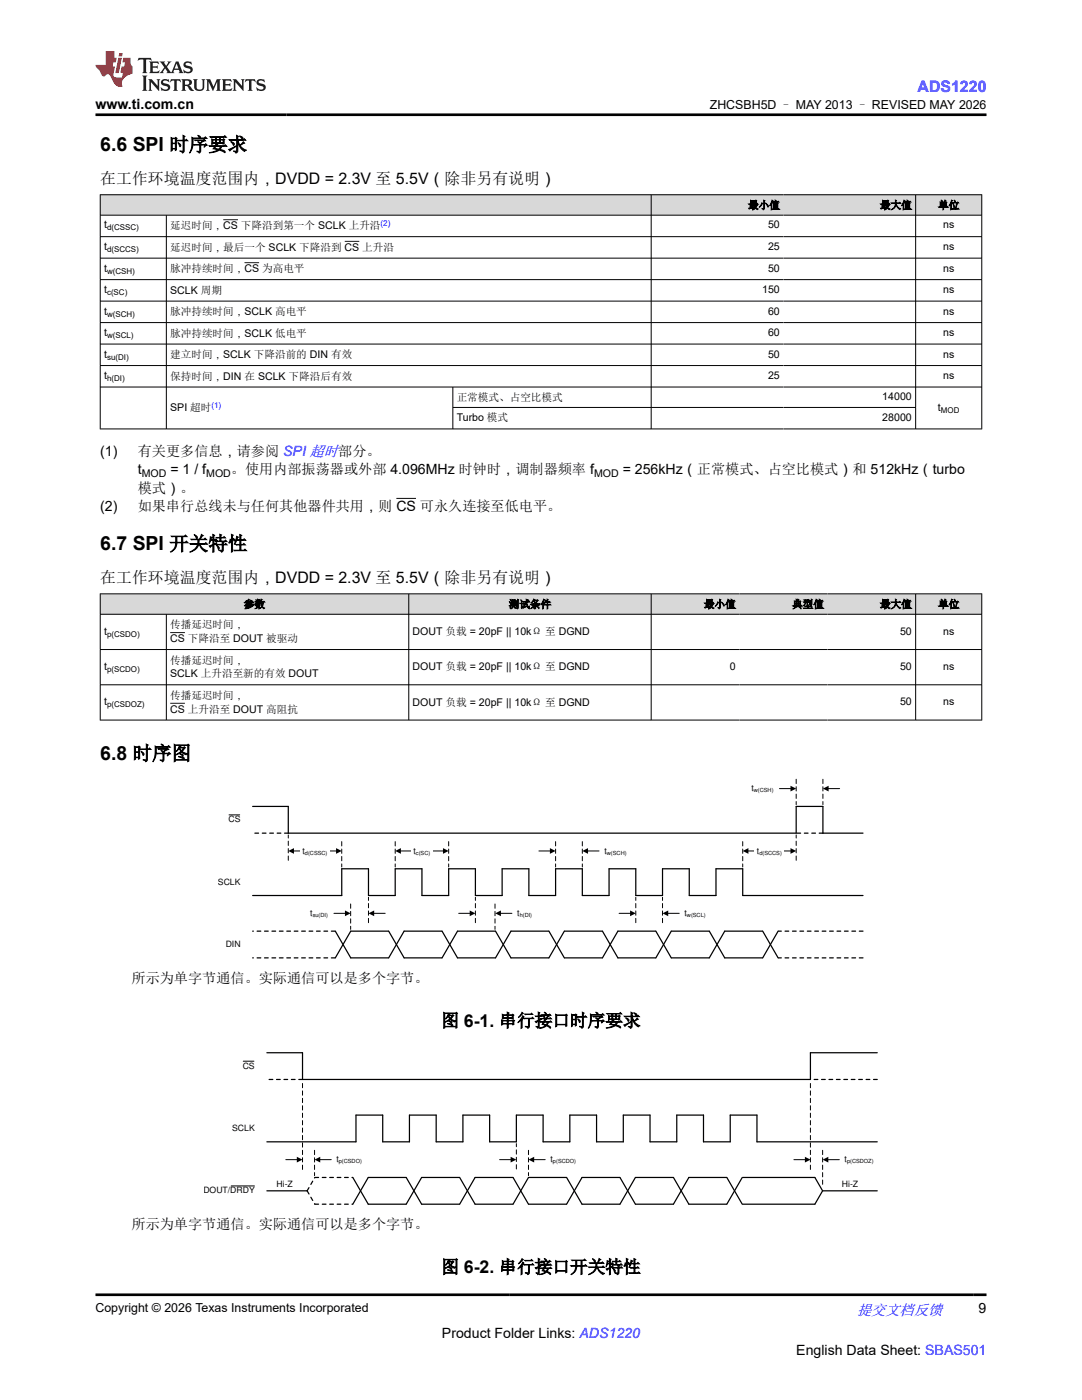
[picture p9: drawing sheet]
<svg xmlns="http://www.w3.org/2000/svg" width="216mm" height="279mm" viewBox="0 0 216 279" stroke-linecap="round" stroke-linejoin="round" font-family="sans-serif">
<defs><g id="words">
<g font-size="3.9">
<text x="20" y="30.2">6.6 SPI 时序要求</text>
<text x="20" y="109.8">6.7 SPI 开关特性</text>
<text x="20" y="151.7">6.8 时序图</text>
</g>
<g font-size="3.5">
<text x="88.1" y="204.9">图 6-1. 串行接口时序要求</text>
<text x="88.1" y="254">图 6-2. 串行接口开关特性</text>
</g>
<text font-size="3.2" fill="#00f" x="183.1" y="18.3">ADS1220</text>
<g font-size="3.2">
<text x="20" y="36.7">在工作环境温度范围内，DVDD = 2.3V 至 5.5V（除非另有说明）</text>
<text x="20" y="116.3">在工作环境温度范围内，DVDD = 2.3V 至 5.5V（除非另有说明）</text>
</g>
<text font-size="3" fill="#00f" x="171" y="262.4">提交文档反馈</text>
<g font-size="2.8">
<text x="19" y="21.7">www.ti.com.cn</text>
<text x="20" y="91">(1)</text>
<text x="27.5" y="91">有关更多信息，请参阅 SPI 超时部分。</text>
<text x="27.5" y="94.6">t</text>
<text x="34" y="94.6">= 1 / f</text>
<text x="46.1" y="94.6">。使用内部振荡器或外部 4.096MHz 时钟时，调制器频率 f</text>
<text x="124.2" y="94.6">= 256kHz（正常模式、占空比模式）和 512kHz（turbo</text>
<text x="20" y="102">(2)</text>
<text x="27.5" y="98.3">模式）。</text>
<text x="27.5" y="102">如果串行总线未与任何其他器件共用，则 CS 可永久连接至低电平。</text>
<text x="26.3" y="196.2">所示为单字节通信。实际通信可以是多个字节。</text>
<text x="26.3" y="245.3">所示为单字节通信。实际通信可以是多个字节。</text>
<text x="195.3" y="262.1">9</text>
<text x="88.2" y="266.9">Product Folder Links: ADS1220</text>
<text x="158.9" y="270.3">English Data Sheet: SBAS501</text>
</g>
<g font-size="2.5">
<text x="141.6" y="21.8">ZHCSBH5D – MAY 2013 – REVISED MAY 2026</text>
<text x="19" y="261.8">Copyright © 2026 Texas Instruments Incorporated</text>
</g>
<g font-size="2.1">
<text x="149.3" y="41.7">最小值</text>
<text x="175.6" y="41.7">最大值</text>
<text x="187.2" y="41.7">单位</text>
<text x="20.8" y="45.5">t</text>
<text x="34" y="45.7">延迟时间，CS 下降沿到第一个 SCLK 上升沿</text>
<text x="153.3" y="45.5">50</text>
<text x="188.2" y="45.5">ns</text>
<text x="20.8" y="49.9">t</text>
<text x="34" y="50">延迟时间，最后一个 SCLK 下降沿到 CS 上升沿</text>
<text x="153.3" y="49.9">25</text>
<text x="188.2" y="49.9">ns</text>
<text x="20.8" y="54.2">t</text>
<text x="20.8" y="58.5">t</text>
<text x="34" y="54.3">脉冲持续时间，CS 为高电平</text>
<text x="34" y="58.6">SCLK 周期</text>
<text x="152.1" y="58.5">150</text>
<text x="153.3" y="54.2">50</text>
<text x="188.2" y="54.2">ns</text>
<text x="188.2" y="58.5">ns</text>
<text x="20.8" y="62.8">t</text>
<text x="34" y="62.9">脉冲持续时间，SCLK 高电平</text>
<text x="153.3" y="62.8">60</text>
<text x="188.2" y="62.8">ns</text>
<text x="20.8" y="67.1">t</text>
<text x="20.8" y="71.4">t</text>
<text x="34" y="67.2">脉冲持续时间，SCLK 低电平</text>
<text x="34" y="71.5">建立时间，SCLK 下降沿前的 DIN 有效</text>
<text x="153.3" y="67.1">60</text>
<text x="153.3" y="71.4">50</text>
<text x="188.2" y="67.1">ns</text>
<text x="188.2" y="71.4">ns</text>
<text x="20.8" y="75.6">t</text>
<text x="34" y="75.8">保持时间，DIN 在 SCLK 下降沿后有效</text>
<text x="153.3" y="75.6">25</text>
<text x="188.2" y="75.6">ns</text>
<text x="34" y="82.1">SPI 超时</text>
<text x="91.1" y="80">正常模式、占空比模式</text>
<text x="176.1" y="79.8">14000</text>
<text x="187.2" y="82">t</text>
<text x="91.1" y="84.1">Turbo 模式</text>
<text x="176.1" y="84">28000</text>
<text x="28.3" y="95.2">MOD</text>
<text x="41.1" y="95.2">MOD</text>
<text x="118.5" y="95.2">MOD</text>
<text x="34" y="125.4">传播延迟时间，</text>
<text x="48.7" y="121.3">参数</text>
<text x="101.5" y="121.3">测试条件</text>
<text x="140.5" y="121.3">最小值</text>
<text x="158.1" y="121.3">典型值</text>
<text x="175.6" y="121.3">最大值</text>
<text x="187.2" y="121.3">单位</text>
<text x="20.8" y="126.7">t</text>
<text x="34" y="128.1">CS 下降沿至 DOUT 被驱动</text>
<text x="82.3" y="126.8">DOUT 负载 = 20pF || 10kΩ 至 DGND</text>
<text x="179.6" y="126.7">50</text>
<text x="188.2" y="126.7">ns</text>
<text x="20.8" y="133.7">t</text>
<text x="34" y="132.4">传播延迟时间，</text>
<text x="34" y="135.2">SCLK 上升沿至新的有效 DOUT</text>
<text x="82.3" y="133.8">DOUT 负载 = 20pF || 10kΩ 至 DGND</text>
<text x="145.6" y="133.7">0</text>
<text x="179.6" y="133.7">50</text>
<text x="188.2" y="133.7">ns</text>
<text x="20.8" y="140.7">t</text>
<text x="34" y="139.5">传播延迟时间，</text>
<text x="34" y="142.2">CS 上升沿至 DOUT 高阻抗</text>
<text x="82.3" y="140.8">DOUT 负载 = 20pF || 10kΩ 至 DGND</text>
<text x="179.6" y="140.7">50</text>
<text x="188.2" y="140.7">ns</text>
</g>
<g font-size="1.7">
<text x="149.9" y="157.9">t</text>
<text x="45.6" y="164.1">CS</text>
<text x="60.4" y="170.3">t</text>
<text x="82.5" y="170.3">t</text>
<text x="120.6" y="170.3">t</text>
<text x="151" y="170.3">t</text>
<text x="43.5" y="176.6">SCLK</text>
<text x="61.9" y="182.8">t</text>
<text x="103.2" y="182.8">t</text>
<text x="136.6" y="182.8">t</text>
<text x="45" y="189">DIN</text>
<text x="48.4" y="213.3">CS</text>
<text x="46.3" y="225.7">SCLK</text>
<text x="67.1" y="232">t</text>
<text x="109.9" y="232">t</text>
<text x="168.5" y="232">t</text>
<text x="40.6" y="238.2">DOUT/DRDY</text>
<text x="55.2" y="236.8">Hi-Z</text>
<text x="168" y="236.8">Hi-Z</text>
</g>
<g font-size="1.7" fill="#fff">
<text x="59.9" y="170.3">t</text>
<text x="65.3" y="170.3">t</text>
<text x="82" y="170.3">t</text>
<text x="85.9" y="170.3">t</text>
<text x="150.6" y="170.3">t</text>
<text x="156" y="170.3">t</text>
</g>
<g font-size="1.6">
<text x="21.4" y="46">d(CSSC)</text>
<text x="21.4" y="50.3">d(SCCS)</text>
<text x="21.4" y="54.6">w(CSH)</text>
<text x="21.4" y="58.9">c(SC)</text>
<text x="21.4" y="63.2">w(SCH)</text>
<text x="21.4" y="67.5">w(SCL)</text>
<text x="21.4" y="71.8">su(DI)</text>
<text x="21.4" y="76.1">h(DI)</text>
<text x="187.7" y="82.4">MOD</text>
<text x="21.4" y="127.1">p(CSDO)</text>
<text x="21.4" y="134.1">p(SCDO)</text>
<text x="21.4" y="141.2">p(CSDOZ)</text>
</g>
<g font-size="1.6" fill="#00f">
<text x="75.9" y="45">(2)</text>
<text x="42.2" y="81.4">(1)</text>
</g>
<g font-size="1.1">
<text x="150.4" y="158.1">w(CSH)</text>
<text x="60.9" y="170.6">d(CSSC)</text>
<text x="83" y="170.6">c(SC)</text>
<text x="121.1" y="170.6">w(SCH)</text>
<text x="151.5" y="170.6">d(SCCS)</text>
<text x="62.4" y="183">su(DI)</text>
<text x="103.7" y="183">h(DI)</text>
<text x="137.1" y="183">w(SCL)</text>
<text x="67.6" y="232.2">p(CSDO)</text>
<text x="110.3" y="232.2">p(SCDO)</text>
<text x="169" y="232.2">p(CSDOZ)</text>
</g>
</g></defs>
<g fill="#d8d8d8">
<path d="M20 38.9h175.9v4h-175.9z" fill-rule="evenodd"/>
<path d="M20.1 38.9h109.8v4h-109.8z" fill-rule="evenodd"/>
<path d="M130 38.9h26.3v4h-26.3z" fill-rule="evenodd"/>
<path d="M156.3 38.9h26.3v4h-26.3z" fill-rule="evenodd"/>
<path d="M182.8 38.9h13v4h-13z" fill-rule="evenodd"/>
</g>
<g fill="none" stroke="#000" stroke-width=".2">
<path d="M19.9 38.9h176.1M20 38.8v46.9M129.9 38.8v46.9M182.7 38.8v46.9M195.9 38.8v46.9M19.9 42.9h176.1M19.9 47.2h176.1M19.9 51.5h176.1M19.9 55.8h176.1M33.2 42.9v42.8M44.5 43.9h3M48.8 52.4h2.9"/>
<path d="M68.8 48.2h2.9M19.9 60.1h176.1M19.9 64.4h176.1M19.9 68.7h176.1M19.9 73h176.1M19.9 77.2h176.1M90.4 77.2v8.5M19.9 85.6h176.1M79.1 99.5h3.9M90.4 81.3h92.4"/>
</g>
<g fill="#d8d8d8">
<path d="M20 118.5h175.9v4.1h-175.9z" fill-rule="evenodd"/>
<path d="M20.1 118.6h61.4v3.9h-61.4z" fill-rule="evenodd"/>
<path d="M81.6 118.6h48.3v3.9h-48.3z" fill-rule="evenodd"/>
<path d="M130 118.6h17.5v3.9h-17.5z" fill-rule="evenodd"/>
<path d="M147.5 118.6h17.6v3.9h-17.6z" fill-rule="evenodd"/>
<path d="M165.1 118.6h17.5v3.9h-17.5z" fill-rule="evenodd"/>
<path d="M182.8 118.6h13v3.9h-13z" fill-rule="evenodd"/>
</g>
<g fill="none" stroke="#000" stroke-width=".2">
<path d="M19.9 118.5h176.1M20 118.5v25.3M81.6 118.5v25.3M129.9 118.5v25.3M182.7 118.5v25.3M195.9 118.5v25.3M19.9 122.6h176.1M19.9 129.6h176.1M19.9 136.7h176.1M33.2 122.6v21.2M34 126.3h2.9M19.9 143.7h176.1"/>
<path d="M34 140.3h2.9M58.5 169.8h8.7"/>
</g>
<g fill="none" stroke="#000" stroke-width=".25">
<path d="M50.4 160.9h7.1v5.4h101.4v-5.4h5.3v5.4h8M50.4 178.7h17.8v-5.3h5.3v5.3h5.4v-5.3h5.3v5.3h5.3v-5.3h5.4v5.3h5.3v-5.3h5.3v5.3h5.4v-5.3h5.3v5.3h5.3v-5.3h5.4v5.3h5.3v-5.3h5.3v5.3h5.4v-5.3h5.3v5.3h24M66.9 185.8l3.1 5.4h7.5M77.5 185.8h-7.5l-3.1 5.4M77.6 185.8l3 5.4h7.6l3.1-5.4h7.5l3.2 5.4h7.5M109.5 185.8h-7.5l-3.2 5.4h-7.5l-3.1-5.4h-7.6l-3 5.4M109.5 185.8l3.1 5.4M112.6 185.8l-3.1 5.4M112.6 185.8h7.6M112.6 191.2h7.6M120.2 185.8l3.1 5.4h7.6l3.1-5.4h7.5l3.1 5.4h7.6M152.2 185.8h-7.6l-3.1 5.4h-7.6l-3.1-5.4h-7.5l-3.1 5.4"/>
<path d="M152.2 185.8l3.1 5.4M155.3 185.8l-3.1 5.4"/>
</g>
<path d="M43.5 160.9h4.5v5.4h-4.5M43.5 173.4h4.5v5.3h-4.5M43.5 185.8h4.5v5.4h-4.5" fill="none" stroke="#fff" stroke-width=".2"/>
<path d="M57.5 166.3h-7.1M164.2 166.3h-5.3M66.9 185.8h-16.5M66.9 191.2h-16.5M172.2 185.8h-16.9M172.2 191.2h-16.9" fill="none" stroke="#000" stroke-width=".25" stroke-dasharray=".7 .7"/>
<path d="M57.5 169.8l1.2-.5v1.1zM67.1 169.3l1.1 .5-1.1 .6z" fill="#000"/>
<path d="M59.9 168.8h5.9v2.2h-5.9z" fill-rule="evenodd" fill="#fff"/>
<path d="M57.5 171.7v-5.1" fill="none" stroke="#000" stroke-width=".2" stroke-dasharray=".9 .6"/>
<path d="M79.9 169.8h8.6" fill="none" stroke="#000" stroke-width=".2"/>
<path d="M78.9 169.8l1.1-.5v1.1zM88.4 169.3l1.1 .5-1.1 .6z" fill="#000"/>
<path d="M82 168.8h4.3v2.2h-4.3z" fill-rule="evenodd" fill="#fff"/>
<path d="M89.5 168v5" fill="none" stroke="#000" stroke-width=".2" stroke-dasharray=".9 .6"/>
<path d="M149.2 169.8h8.7" fill="none" stroke="#000" stroke-width=".2"/>
<path d="M148.2 169.8l1.1-.5v1.1zM157.7 169.3l1.2 .5-1.2 .6z" fill="#000"/>
<path d="M150.6 168.8h5.9v2.2h-5.9z" fill-rule="evenodd" fill="#fff"/>
<g fill="none" stroke="#000" stroke-width=".2">
<path d="M155.5 157.4h2.4M165.2 157.4h2.3M45.7 162.6h2.1M107.5 169.8h2.4M117.2 169.8h2.3M66.6 182.3h2.4M74.5 182.3h2.4M91.5 182.3h2.4M99.8 182.3h2.4M123.5 182.3h2.4M133.2 182.3h2.3M48.5 211.8h2.2"/>
<path d="M46.1 236.7h4.7M57 231.4h2.4M63.8 231.4h2.3M99.7 231.4h2.3M106.4 231.4h2.4M158.4 231.4h2.4M165.1 231.4h2.4"/>
</g>
<g fill="#000">
<path d="M157.7 156.8l1.2 .6-1.2 .6zM164.2 157.4l1.1-.6v1.2zM109.7 169.3l1.2 .5-1.2 .6zM116.2 169.8l1.1-.5v1.1zM68.8 181.7l1.2 .6-1.2 .5zM73.5 182.3l1.2-.6v1.1zM93.7 181.7l1.2 .6-1.2 .5zM98.8 182.3l1.2-.6v1.1zM125.7 181.7l1.2 .6-1.2 .5zM132.2 182.3l1.1-.6v1.1zM59.2 230.9l1.2 .5-1.2 .6zM62.8 231.4l1.1-.5v1.1z"/>
<path d="M101.9 230.9l1.1 .5-1.1 .6zM105.5 231.4l1.1-.5v1.1zM160.6 230.9l1.1 .5-1.1 .6zM164.1 231.4l1.2-.5v1.1z"/>
</g>
<g fill="none" stroke="#000" stroke-width=".2" stroke-dasharray=".9 .6">
<path d="M158.9 155.5v5.1M164.2 155.5v5.1M68.2 168v5M78.9 168v5M110.9 168v5M116.2 168v5M148.2 168v5M158.9 171.7v-5.1M70 180.4v5.1M73.5 184.1v-5M94.9 184.1v-5M98.8 180.4v5.1"/>
<path d="M126.9 184.1v-5M132.2 184.1v-5M60.4 233.4v-17.6M62.8 229.6v5M103 233.3v-5.1M105.5 229.6v5M161.7 233.4v-17.6M164.1 229.6v6.8"/>
</g>
<path d="M43.9 210.1h6.9v5.3h-6.9zM40.7 235h10.2v5.3h-10.2M43.9 222.5h6.9v5.4h-6.9zM53.3 235h7.1v2.7h-7.1zM164.2 235h10.8v2.7h-10.8z" fill="none" stroke="#fff" stroke-width=".2"/>
<g fill="none" stroke="#000" stroke-width=".25">
<path d="M53.3 210.1h7.1v5.3h101.3v-5.3h13.3M53.3 227.9h17.7v-5.4h5.4v5.4h5.3v-5.4h5.3v5.4h5.4v-5.4h5.3v5.4h5.3v-5.4h5.4v5.4h5.3v-5.4h5.3v5.4h5.4v-5.4h5.3v5.4h5.3v-5.4h5.4v5.4h5.3v-5.4h5.3v5.4h24M53.3 237.7h8M70.4 235l3.1 5.3h7.5M81 235h-7.5l-3.1 5.3M81.1 235l3 5.3h7.6M91.7 235h-7.6l-3 5.3M91.7 235l3.1 5.3h7.5l3.2-5.3M105.5 235h7.5l3.1 5.3h7.6M123.7 235h-7.6l-3 5.3h-7.6M123.7 235l3.1 5.3h7.5M134.3 235h-7.5l-3.1 5.3"/>
<path d="M134.4 235l3.1 5.3h7.5l3.1-5.3M148.2 235h14.4l1.5 2.6M164.1 237.7l-1.5 2.6h-14.4M164.2 237.7h10.8M91.7 240.3l3.1-5.3h7.5l3.2 5.3M134.4 240.3l3.1-5.3h7.5l3.1 5.3"/>
</g>
<path d="M60.4 215.4h-7.1M175 215.4h-13.3M61.3 237.7l1.5-2.7M61.3 237.7l1.5 2.6M62.8 235h7.6M62.8 240.3h7.6" fill="none" stroke="#000" stroke-width=".25" stroke-dasharray=".7 .7"/>
<path d="M27.7 11.6l-.2 .5 .5-.2h.6v.1v2.2l-.2 .4h1l-.2-.4v-2.2v-.1h.5l.5 .2-.1-.5zM29.8 12.3l.2 .4v1.5l-.2 .4h1.9l.1-.6a1.08 1.08 0 0 1-1.3 .2v-.7h.6l.4 .2v-.7l-.4 .2h-.6v-.5l.2-.2a1 1 0 0 1 1 .3l-.1-.5zM31.8 12.3l1 1.1-1 1.2h.9l-.2-.2 .4-.8 .5 .8-.2 .2h1.6l-.2-.2 .1-.5h1l.1 .5-.1 .2h.9l-.2-.3-.8-2h-.5l-1 2.2-.8-1.1 .9-1.1h-.8l.2 .2-.5 .6-.3-.6 .1-.2zM35.2 12.7l.4 1h-.8zM36.8 12.4a.65 .65 0 0 0-.2 .7 .65 .65 0 0 0 .6 .5l.7 .1 .1 .3a.79 .79 0 0 1-.7 .4 .79 .79 0 0 1-.7-.5l.1 .7 .2-.1a.93 .93 0 0 0 1.1 .1 .93 .93 0 0 0 .4-1 1.46 1.46 0 0 0-1.2-.6l-.1-.3a1.09 1.09 0 0 1 1.2 .2l-.2-.6-.1 .1-.6-.2zM28.4 15.1l.2 .4v2.2l-.2 .4h1l-.2-.4v-2.2l.2-.4zM29.6 15.8l.2 .4v1.5l-.2 .4h.8l-.3-.4v-1.3l1.7 1.8v-2l.2-.4h-.8l.2 .2 .1 1.1-1.2-1.3zM32.3 15.9a.65 .65 0 0 0-.2 .8 .65 .65 0 0 0 .7 .4l.6 .2 .1 .2a.79 .79 0 0 1-.7 .4 .79 .79 0 0 1-.7-.5l.1 .7 .2-.1a.93 .93 0 0 0 1.1 .1 .93 .93 0 0 0 .4-.9 1.46 1.46 0 0 0-1.2-.6l-.1-.4a1.09 1.09 0 0 1 1.2 .2l-.2-.6-.1 .1-.6-.1zM34.1 15.8l-.1 .6a.63 .63 0 0 1 .7-.3l.1 1.6-.3 .4h1l-.2-.4v-1.6a.66 .66 0 0 1 .8 .3l-.1-.6zM36.2 15.8l.2 .4v1.5l-.2 .4h.9l-.2-.2v-.7h.5l.1 .2a.79 .79 0 0 0 1.2 .6l-1-.9a.61 .61 0 0 0 .6-.6 .61 .61 0 0 0-.5-.7zM36.9 16.1h.2a.47 .47 0 0 1 .5 .1 .47 .47 0 0 1 .1 .5l-.2 .1-.6 .1zM38.5 15.8l.2 .2a2.27 2.27 0 0 0 .4 2 1.04 1.04 0 0 0 1.7-.7v-1.3l.2-.2h-.8l.2 .4v1.1a.6 .6 0 0 1-.6 .6 .6 .6 0 0 1-.6-.6v-1.1l.3-.4zM41.1 15.8l.2 .4v1.5l-.2 .4h.7l-.2-.4v-1.4l.9 1.9 .8-1.9v1.4l-.2 .4h1l-.3-.4v-1.5l.3-.4h-.8l-.7 1.5-.7-1.5zM44.3 15.8l.2 .4v1.5l-.2 .4h1.9l.1-.6a1.09 1.09 0 0 1-1.3 .2v-.7h.6l.4 .2v-.6l-.4 .2h-.6v-.6l.2-.1a1.01 1.01 0 0 1 1 .3l-.1-.6zM46.4 15.8l.3 .4v1.5l-.3 .4h.8l-.2-.4v-1.3l1.6 1.8v-2l.2-.4h-.7l.2 .2v1.1l-1.2-1.3zM49 15.8l-.1 .6a.63 .63 0 0 1 .8-.3v1.6l-.3 .4h1l-.2-.4v-1.6a.66 .66 0 0 1 .8 .3l-.1-.6zM51.4 15.9a.65 .65 0 0 0-.2 .8 .65 .65 0 0 0 .6 .4l.6 .2 .2 .2a.79 .79 0 0 1-.8 .4 .79 .79 0 0 1-.6-.5l.1 .7 .2-.1a.93 .93 0 0 0 1 .1 .93 .93 0 0 0 .5-.9 1.46 1.46 0 0 0-1.3-.6l-.1-.4a1.09 1.09 0 0 1 1.3 .2l-.2-.6-.2 .1-.5-.1z" fill="#231f20"/>
<path d="M21.1 10.2v2.8h-2.1l.1 .3 .9 1a.95 .95 0 0 0 .9 .9 .59 .59 0 0 1 .6-.4 .59 .59 0 0 1 .5 .4l.4 .7a1.59 1.59 0 0 0 2.1 1.4 1.61 1.61 0 0 1 1-2.3l1-.3-.1-1.5a1.59 1.59 0 0 1-.4-1.7h-1.4l-.2 .9h.5l-.1 .9h-.5l-.2 1v.2l.4 .1-.2 .9h-.6a.73 .73 0 0 1-1.1-.7l.3-1.5h-.5l.2-.9h.5l.2-.9h-.5v-1.3zM23.6 11.5l-.6 3.1h.7l.6-3.1zM23.8 10.6l-.1 .6h.7l.1-.6z" fill="#ed1c24"/>
<path d="M19 22.9h177.8M19 258.4h177.8" fill="none" stroke="#000" stroke-width=".53"/>
<use href="#words"/>
</svg>
